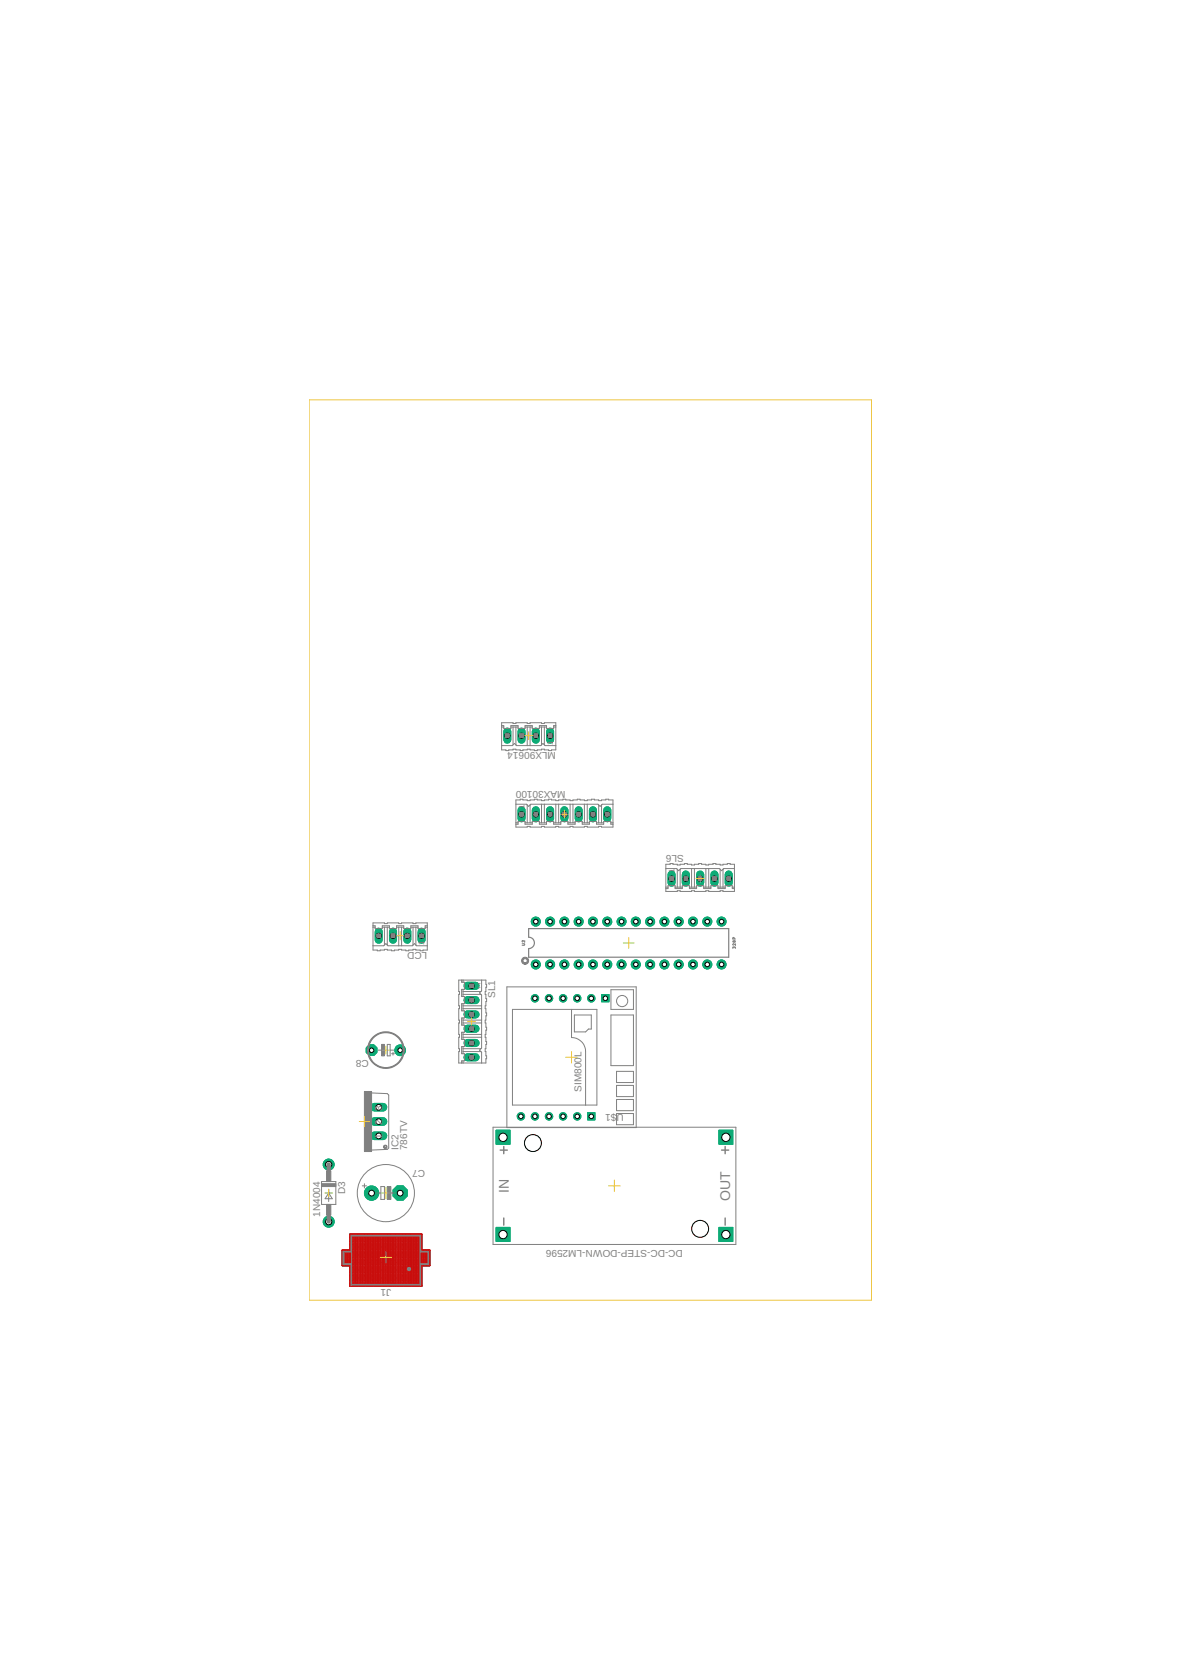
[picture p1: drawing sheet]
<svg xmlns="http://www.w3.org/2000/svg" width="210mm" height="297mm" viewBox="0 0 210 297" stroke-linecap="round" stroke-linejoin="round" font-family="sans-serif">
<defs><g id="words">
<g font-size="2.5" fill="#808080">
<text x="90.4" y="211.9" transform="rotate(-90 90.4 211.9)">IN</text>
<text x="129.8" y="213.3" transform="rotate(-90 129.8 213.3)">OUT</text>
</g>
<g font-size="1.8" fill="#808080">
<text x="98.8" y="133.6" transform="rotate(-180 98.8 133.6)">MLX90614</text>
<text x="100.5" y="140.4" transform="rotate(-180 100.5 140.4)">MAX30100</text>
<text x="121.5" y="151.9" transform="rotate(-180 121.5 151.9)">SL6</text>
<text x="75.9" y="169.2" transform="rotate(-180 75.9 169.2)">LCD</text>
<text x="88" y="177.3" transform="rotate(-90 88 177.3)">SL1</text>
<text x="65.5" y="188.3" transform="rotate(-180 65.5 188.3)">C8</text>
<text x="67.9" y="197.3" transform="rotate(-90 67.9 197.3)">3</text>
<text x="103.4" y="193.9" transform="rotate(-90 103.4 193.9)">SIM800L</text>
<text x="110.9" y="198" transform="rotate(-180 110.9 198)">U$1</text>
<text x="67.9" y="202.4" transform="rotate(-90 67.9 202.4)">1</text>
<text x="67.9" y="199.9" transform="rotate(-90 67.9 199.9)">2</text>
<text x="70.8" y="204.3" transform="rotate(-90 70.8 204.3)">IC2</text>
<text x="72.4" y="204.3" transform="rotate(-90 72.4 204.3)">786TV</text>
<text x="75.6" y="207.9" transform="rotate(-180 75.6 207.9)">C7</text>
<text x="61.3" y="212.2" transform="rotate(-90 61.3 212.2)">D3</text>
<text x="56.9" y="216.2" transform="rotate(-90 56.9 216.2)">1N4004</text>
<text x="121.4" y="222.1" transform="rotate(-180 121.4 222.1)">DC-DC-STEP-DOWN-LM2596</text>
<text x="69.5" y="229.1" transform="rotate(-180 69.5 229.1)">J1</text>
</g>
<g font-size="1.4" fill="#808080">
<text x="98.3" y="132.4" transform="rotate(-90 98.3 132.4)">1</text>
<text x="93.2" y="143.7" transform="rotate(-90 93.2 143.7)">1</text>
<text x="119.9" y="155.1" transform="rotate(-90 119.9 155.1)">1</text>
<text x="75.4" y="168" transform="rotate(-90 75.4 168)">1</text>
<text x="85.5" y="174.6" transform="rotate(-180 85.5 174.6)">1</text>
</g>
</g></defs>
<circle cx="95.2" cy="171.3" r=".8" fill="#0dab76" stroke="#0dab76" stroke-width=".18"/>
<circle cx="95.2" cy="171.3" r=".4" fill="#fff" stroke="#000" stroke-width=".18"/>
<circle cx="97.8" cy="171.3" r=".8" fill="#0dab76" stroke="#0dab76" stroke-width=".18"/>
<circle cx="97.8" cy="171.3" r=".4" fill="#fff" stroke="#000" stroke-width=".18"/>
<circle cx="100.3" cy="171.3" r=".8" fill="#0dab76" stroke="#0dab76" stroke-width=".18"/>
<circle cx="100.3" cy="171.3" r=".4" fill="#fff" stroke="#000" stroke-width=".18"/>
<circle cx="102.8" cy="171.3" r=".8" fill="#0dab76" stroke="#0dab76" stroke-width=".18"/>
<circle cx="102.8" cy="171.3" r=".4" fill="#fff" stroke="#000" stroke-width=".18"/>
<circle cx="105.4" cy="171.3" r=".8" fill="#0dab76" stroke="#0dab76" stroke-width=".18"/>
<circle cx="105.4" cy="171.3" r=".4" fill="#fff" stroke="#000" stroke-width=".18"/>
<circle cx="107.9" cy="171.3" r=".8" fill="#0dab76" stroke="#0dab76" stroke-width=".18"/>
<circle cx="107.9" cy="171.3" r=".4" fill="#fff" stroke="#000" stroke-width=".18"/>
<circle cx="110.5" cy="171.3" r=".8" fill="#0dab76" stroke="#0dab76" stroke-width=".18"/>
<circle cx="110.5" cy="171.3" r=".4" fill="#fff" stroke="#000" stroke-width=".18"/>
<circle cx="113" cy="171.3" r=".8" fill="#0dab76" stroke="#0dab76" stroke-width=".18"/>
<circle cx="113" cy="171.3" r=".4" fill="#fff" stroke="#000" stroke-width=".18"/>
<circle cx="115.5" cy="171.3" r=".8" fill="#0dab76" stroke="#0dab76" stroke-width=".18"/>
<circle cx="115.5" cy="171.3" r=".4" fill="#fff" stroke="#000" stroke-width=".18"/>
<circle cx="118.1" cy="171.3" r=".8" fill="#0dab76" stroke="#0dab76" stroke-width=".18"/>
<circle cx="118.1" cy="171.3" r=".4" fill="#fff" stroke="#000" stroke-width=".18"/>
<circle cx="120.6" cy="171.3" r=".8" fill="#0dab76" stroke="#0dab76" stroke-width=".18"/>
<circle cx="120.6" cy="171.3" r=".4" fill="#fff" stroke="#000" stroke-width=".18"/>
<circle cx="123.2" cy="171.3" r=".8" fill="#0dab76" stroke="#0dab76" stroke-width=".18"/>
<circle cx="123.2" cy="171.3" r=".4" fill="#fff" stroke="#000" stroke-width=".18"/>
<circle cx="125.7" cy="171.3" r=".8" fill="#0dab76" stroke="#0dab76" stroke-width=".18"/>
<circle cx="125.7" cy="171.3" r=".4" fill="#fff" stroke="#000" stroke-width=".18"/>
<circle cx="128.2" cy="171.3" r=".8" fill="#0dab76" stroke="#0dab76" stroke-width=".18"/>
<circle cx="128.2" cy="171.3" r=".4" fill="#fff" stroke="#000" stroke-width=".18"/>
<circle cx="128.2" cy="163.7" r=".8" fill="#0dab76" stroke="#0dab76" stroke-width=".18"/>
<circle cx="128.2" cy="163.7" r=".4" fill="#fff" stroke="#000" stroke-width=".18"/>
<circle cx="125.7" cy="163.7" r=".8" fill="#0dab76" stroke="#0dab76" stroke-width=".18"/>
<circle cx="125.7" cy="163.7" r=".4" fill="#fff" stroke="#000" stroke-width=".18"/>
<circle cx="123.2" cy="163.7" r=".8" fill="#0dab76" stroke="#0dab76" stroke-width=".18"/>
<circle cx="123.2" cy="163.7" r=".4" fill="#fff" stroke="#000" stroke-width=".18"/>
<circle cx="120.6" cy="163.7" r=".8" fill="#0dab76" stroke="#0dab76" stroke-width=".18"/>
<circle cx="120.6" cy="163.7" r=".4" fill="#fff" stroke="#000" stroke-width=".18"/>
<circle cx="118.1" cy="163.7" r=".8" fill="#0dab76" stroke="#0dab76" stroke-width=".18"/>
<circle cx="118.1" cy="163.7" r=".4" fill="#fff" stroke="#000" stroke-width=".18"/>
<circle cx="115.5" cy="163.7" r=".8" fill="#0dab76" stroke="#0dab76" stroke-width=".18"/>
<circle cx="115.5" cy="163.7" r=".4" fill="#fff" stroke="#000" stroke-width=".18"/>
<circle cx="113" cy="163.7" r=".8" fill="#0dab76" stroke="#0dab76" stroke-width=".18"/>
<circle cx="113" cy="163.7" r=".4" fill="#fff" stroke="#000" stroke-width=".18"/>
<circle cx="110.5" cy="163.7" r=".8" fill="#0dab76" stroke="#0dab76" stroke-width=".18"/>
<circle cx="110.5" cy="163.7" r=".4" fill="#fff" stroke="#000" stroke-width=".18"/>
<circle cx="107.9" cy="163.7" r=".8" fill="#0dab76" stroke="#0dab76" stroke-width=".18"/>
<circle cx="107.9" cy="163.7" r=".4" fill="#fff" stroke="#000" stroke-width=".18"/>
<circle cx="105.4" cy="163.7" r=".8" fill="#0dab76" stroke="#0dab76" stroke-width=".18"/>
<circle cx="105.4" cy="163.7" r=".4" fill="#fff" stroke="#000" stroke-width=".18"/>
<circle cx="102.8" cy="163.7" r=".8" fill="#0dab76" stroke="#0dab76" stroke-width=".18"/>
<circle cx="102.8" cy="163.7" r=".4" fill="#fff" stroke="#000" stroke-width=".18"/>
<circle cx="100.3" cy="163.7" r=".8" fill="#0dab76" stroke="#0dab76" stroke-width=".18"/>
<circle cx="100.3" cy="163.7" r=".4" fill="#fff" stroke="#000" stroke-width=".18"/>
<circle cx="97.8" cy="163.7" r=".8" fill="#0dab76" stroke="#0dab76" stroke-width=".18"/>
<circle cx="97.8" cy="163.7" r=".4" fill="#fff" stroke="#000" stroke-width=".18"/>
<circle cx="95.2" cy="163.7" r=".8" fill="#0dab76" stroke="#0dab76" stroke-width=".18"/>
<circle cx="95.2" cy="163.7" r=".4" fill="#fff" stroke="#000" stroke-width=".18"/>
<path d="M83.1 175.1h1.4" fill="none" stroke="#0dab76" stroke-width="1.4"/>
<circle cx="83.8" cy="175.2" r=".47" fill="#fff" stroke="#000" stroke-width=".18"/>
<path d="M83.1 177.7h1.4" fill="none" stroke="#0dab76" stroke-width="1.4"/>
<circle cx="83.8" cy="177.7" r=".47" fill="#fff" stroke="#000" stroke-width=".18"/>
<path d="M83.1 180.2h1.4" fill="none" stroke="#0dab76" stroke-width="1.4"/>
<circle cx="83.8" cy="180.2" r=".47" fill="#fff" stroke="#000" stroke-width=".18"/>
<path d="M83.1 182.8h1.4" fill="none" stroke="#0dab76" stroke-width="1.4"/>
<circle cx="83.8" cy="182.8" r=".47" fill="#fff" stroke="#000" stroke-width=".18"/>
<path d="M83.1 185.3h1.4" fill="none" stroke="#0dab76" stroke-width="1.4"/>
<circle cx="83.8" cy="185.3" r=".47" fill="#fff" stroke="#000" stroke-width=".18"/>
<path d="M83.1 187.8h1.4" fill="none" stroke="#0dab76" stroke-width="1.4"/>
<circle cx="83.8" cy="187.9" r=".47" fill="#fff" stroke="#000" stroke-width=".18"/>
<path d="M119.4 155.4v1.4" fill="none" stroke="#0dab76" stroke-width="1.4"/>
<circle cx="119.4" cy="156.1" r=".47" fill="#fff" stroke="#000" stroke-width=".18"/>
<path d="M121.9 155.4v1.4" fill="none" stroke="#0dab76" stroke-width="1.4"/>
<circle cx="121.9" cy="156.1" r=".47" fill="#fff" stroke="#000" stroke-width=".18"/>
<path d="M124.4 155.4v1.4" fill="none" stroke="#0dab76" stroke-width="1.4"/>
<circle cx="124.4" cy="156.1" r=".47" fill="#fff" stroke="#000" stroke-width=".18"/>
<path d="M127 155.4v1.4" fill="none" stroke="#0dab76" stroke-width="1.4"/>
<circle cx="127" cy="156.1" r=".47" fill="#fff" stroke="#000" stroke-width=".18"/>
<path d="M129.5 155.4v1.4" fill="none" stroke="#0dab76" stroke-width="1.4"/>
<circle cx="129.5" cy="156.1" r=".47" fill="#fff" stroke="#000" stroke-width=".18"/>
<path d="M66.5 201.8h1.6" fill="none" stroke="#0dab76" stroke-width="1.5"/>
<circle cx="67.3" cy="201.8" r=".51" fill="#fff" stroke="#000" stroke-width=".18"/>
<path d="M66.5 199.2h1.6" fill="none" stroke="#0dab76" stroke-width="1.5"/>
<circle cx="67.3" cy="199.3" r=".51" fill="#fff" stroke="#000" stroke-width=".18"/>
<path d="M66.5 196.7h1.6" fill="none" stroke="#0dab76" stroke-width="1.5"/>
<circle cx="67.3" cy="196.7" r=".51" fill="#fff" stroke="#000" stroke-width=".18"/>
<circle cx="58.4" cy="217" r=".97" fill="#0dab76" stroke="#0dab76" stroke-width=".18"/>
<circle cx="58.4" cy="217" r=".55" fill="#fff" stroke="#000" stroke-width=".18"/>
<circle cx="58.4" cy="206.9" r=".97" fill="#0dab76" stroke="#0dab76" stroke-width=".18"/>
<circle cx="58.4" cy="206.9" r=".55" fill="#fff" stroke="#000" stroke-width=".18"/>
<circle cx="66" cy="212" r="1.27" fill="#0dab76" stroke="#0dab76" stroke-width=".18"/>
<circle cx="66" cy="212" r=".51" fill="#fff" stroke="#000" stroke-width=".18"/>
<circle cx="71.1" cy="211.9" r="1.38" fill="#0dab76" stroke="#0dab76" stroke-width=".18"/>
<circle cx="71.1" cy="212" r=".51" fill="#fff" stroke="#000" stroke-width=".18"/>
<circle cx="71.1" cy="186.6" r=".95" fill="#0dab76" stroke="#0dab76" stroke-width=".18"/>
<circle cx="71.1" cy="186.6" r=".4" fill="#fff" stroke="#000" stroke-width=".18"/>
<circle cx="66" cy="186.6" r="1.03" fill="#0dab76" stroke="#0dab76" stroke-width=".18"/>
<circle cx="66" cy="186.6" r=".4" fill="#fff" stroke="#000" stroke-width=".18"/>
<circle cx="71.1" cy="223.4" r="1.27" fill="#0dab76" stroke="#0dab76" stroke-width=".18"/>
<circle cx="71.1" cy="223.4" r=".85" fill="#fff" stroke="#000" stroke-width=".18"/>
<circle cx="66" cy="223.4" r="1.27" fill="#0dab76" stroke="#0dab76" stroke-width=".18"/>
<circle cx="66" cy="223.4" r=".85" fill="#fff" stroke="#000" stroke-width=".18"/>
<path d="M88.2 200.8h2.5v2.5h-2.5z" fill="#0dab76" stroke="#0dab76" stroke-width=".18"/>
<circle cx="89.4" cy="202.1" r=".74" fill="#fff" stroke="#000" stroke-width=".18"/>
<path d="M88.2 218.1h2.5v2.5h-2.5z" fill="#0dab76" stroke="#0dab76" stroke-width=".18"/>
<circle cx="89.4" cy="219.3" r=".74" fill="#fff" stroke="#000" stroke-width=".18"/>
<path d="M127.8 218.1h2.5v2.5h-2.5z" fill="#0dab76" stroke="#0dab76" stroke-width=".18"/>
<circle cx="129" cy="219.3" r=".74" fill="#fff" stroke="#000" stroke-width=".18"/>
<path d="M127.8 200.8h2.5v2.5h-2.5z" fill="#0dab76" stroke="#0dab76" stroke-width=".18"/>
<circle cx="129" cy="202.1" r=".74" fill="#fff" stroke="#000" stroke-width=".18"/>
<circle cx="92.6" cy="198.3" r=".66" fill="#0dab76" stroke="#0dab76" stroke-width=".18"/>
<circle cx="92.6" cy="198.3" r=".4" fill="#fff" stroke="#000" stroke-width=".18"/>
<circle cx="95.1" cy="198.3" r=".66" fill="#0dab76" stroke="#0dab76" stroke-width=".18"/>
<circle cx="95.1" cy="198.3" r=".4" fill="#fff" stroke="#000" stroke-width=".18"/>
<circle cx="97.6" cy="198.3" r=".66" fill="#0dab76" stroke="#0dab76" stroke-width=".18"/>
<circle cx="97.6" cy="198.3" r=".4" fill="#fff" stroke="#000" stroke-width=".18"/>
<circle cx="100.1" cy="198.3" r=".66" fill="#0dab76" stroke="#0dab76" stroke-width=".18"/>
<circle cx="100.1" cy="198.3" r=".4" fill="#fff" stroke="#000" stroke-width=".18"/>
<circle cx="102.6" cy="198.3" r=".66" fill="#0dab76" stroke="#0dab76" stroke-width=".18"/>
<circle cx="102.6" cy="198.3" r=".4" fill="#fff" stroke="#000" stroke-width=".18"/>
<circle cx="95.1" cy="177.4" r=".66" fill="#0dab76" stroke="#0dab76" stroke-width=".18"/>
<circle cx="95.1" cy="177.4" r=".4" fill="#fff" stroke="#000" stroke-width=".18"/>
<circle cx="97.6" cy="177.4" r=".66" fill="#0dab76" stroke="#0dab76" stroke-width=".18"/>
<circle cx="97.6" cy="177.4" r=".4" fill="#fff" stroke="#000" stroke-width=".18"/>
<circle cx="100.1" cy="177.4" r=".66" fill="#0dab76" stroke="#0dab76" stroke-width=".18"/>
<circle cx="100.1" cy="177.4" r=".4" fill="#fff" stroke="#000" stroke-width=".18"/>
<circle cx="102.6" cy="177.4" r=".66" fill="#0dab76" stroke="#0dab76" stroke-width=".18"/>
<circle cx="102.6" cy="177.4" r=".4" fill="#fff" stroke="#000" stroke-width=".18"/>
<circle cx="105.1" cy="177.4" r=".66" fill="#0dab76" stroke="#0dab76" stroke-width=".18"/>
<circle cx="105.1" cy="177.4" r=".4" fill="#fff" stroke="#000" stroke-width=".18"/>
<path d="M106.9 176.7h1.3v1.3h-1.3z" fill="#0dab76" stroke="#0dab76" stroke-width=".18"/>
<circle cx="107.6" cy="177.4" r=".4" fill="#fff" stroke="#000" stroke-width=".18"/>
<path d="M104.4 197.7h1.3v1.3h-1.3z" fill="#0dab76" stroke="#0dab76" stroke-width=".18"/>
<circle cx="105.1" cy="198.3" r=".4" fill="#fff" stroke="#000" stroke-width=".18"/>
<path d="M92.7 144v1.4" fill="none" stroke="#0dab76" stroke-width="1.4"/>
<circle cx="92.7" cy="144.7" r=".47" fill="#fff" stroke="#000" stroke-width=".18"/>
<path d="M95.2 144v1.4" fill="none" stroke="#0dab76" stroke-width="1.4"/>
<circle cx="95.2" cy="144.7" r=".47" fill="#fff" stroke="#000" stroke-width=".18"/>
<path d="M97.8 144v1.4" fill="none" stroke="#0dab76" stroke-width="1.4"/>
<circle cx="97.8" cy="144.7" r=".47" fill="#fff" stroke="#000" stroke-width=".18"/>
<path d="M100.3 144v1.4" fill="none" stroke="#0dab76" stroke-width="1.4"/>
<circle cx="100.3" cy="144.7" r=".47" fill="#fff" stroke="#000" stroke-width=".18"/>
<path d="M102.8 144v1.4" fill="none" stroke="#0dab76" stroke-width="1.4"/>
<circle cx="102.8" cy="144.7" r=".47" fill="#fff" stroke="#000" stroke-width=".18"/>
<path d="M107.9 144v1.4" fill="none" stroke="#0dab76" stroke-width="1.4"/>
<circle cx="107.9" cy="144.7" r=".47" fill="#fff" stroke="#000" stroke-width=".18"/>
<path d="M105.4 144v1.4" fill="none" stroke="#0dab76" stroke-width="1.4"/>
<circle cx="105.4" cy="144.7" r=".47" fill="#fff" stroke="#000" stroke-width=".18"/>
<path d="M97.8 130v1.4" fill="none" stroke="#0dab76" stroke-width="1.4"/>
<circle cx="97.8" cy="130.7" r=".47" fill="#fff" stroke="#000" stroke-width=".18"/>
<path d="M95.2 130v1.4" fill="none" stroke="#0dab76" stroke-width="1.4"/>
<circle cx="95.2" cy="130.7" r=".47" fill="#fff" stroke="#000" stroke-width=".18"/>
<path d="M92.7 130v1.4" fill="none" stroke="#0dab76" stroke-width="1.4"/>
<circle cx="92.7" cy="130.7" r=".47" fill="#fff" stroke="#000" stroke-width=".18"/>
<path d="M90.2 130v1.4" fill="none" stroke="#0dab76" stroke-width="1.4"/>
<circle cx="90.2" cy="130.7" r=".47" fill="#fff" stroke="#000" stroke-width=".18"/>
<path d="M74.9 165.5v1.4" fill="none" stroke="#0dab76" stroke-width="1.4"/>
<circle cx="74.9" cy="166.3" r=".47" fill="#fff" stroke="#000" stroke-width=".18"/>
<path d="M72.4 165.5v1.4" fill="none" stroke="#0dab76" stroke-width="1.4"/>
<circle cx="72.4" cy="166.3" r=".47" fill="#fff" stroke="#000" stroke-width=".18"/>
<path d="M69.8 165.5v1.4" fill="none" stroke="#0dab76" stroke-width="1.4"/>
<circle cx="69.8" cy="166.3" r=".47" fill="#fff" stroke="#000" stroke-width=".18"/>
<path d="M67.3 165.5v1.4" fill="none" stroke="#0dab76" stroke-width="1.4"/>
<circle cx="67.3" cy="166.3" r=".47" fill="#fff" stroke="#000" stroke-width=".18"/>
<circle cx="95.2" cy="171.3" r=".8" fill="#0dab76" stroke="#0dab76" stroke-width=".18"/>
<circle cx="95.2" cy="171.3" r=".4" fill="#fff" stroke="#000" stroke-width=".18"/>
<circle cx="97.8" cy="171.3" r=".8" fill="#0dab76" stroke="#0dab76" stroke-width=".18"/>
<circle cx="97.8" cy="171.3" r=".4" fill="#fff" stroke="#000" stroke-width=".18"/>
<circle cx="100.3" cy="171.3" r=".8" fill="#0dab76" stroke="#0dab76" stroke-width=".18"/>
<circle cx="100.3" cy="171.3" r=".4" fill="#fff" stroke="#000" stroke-width=".18"/>
<circle cx="102.8" cy="171.3" r=".8" fill="#0dab76" stroke="#0dab76" stroke-width=".18"/>
<circle cx="102.8" cy="171.3" r=".4" fill="#fff" stroke="#000" stroke-width=".18"/>
<circle cx="105.4" cy="171.3" r=".8" fill="#0dab76" stroke="#0dab76" stroke-width=".18"/>
<circle cx="105.4" cy="171.3" r=".4" fill="#fff" stroke="#000" stroke-width=".18"/>
<circle cx="107.9" cy="171.3" r=".8" fill="#0dab76" stroke="#0dab76" stroke-width=".18"/>
<circle cx="107.9" cy="171.3" r=".4" fill="#fff" stroke="#000" stroke-width=".18"/>
<circle cx="110.5" cy="171.3" r=".8" fill="#0dab76" stroke="#0dab76" stroke-width=".18"/>
<circle cx="110.5" cy="171.3" r=".4" fill="#fff" stroke="#000" stroke-width=".18"/>
<circle cx="113" cy="171.3" r=".8" fill="#0dab76" stroke="#0dab76" stroke-width=".18"/>
<circle cx="113" cy="171.3" r=".4" fill="#fff" stroke="#000" stroke-width=".18"/>
<circle cx="115.5" cy="171.3" r=".8" fill="#0dab76" stroke="#0dab76" stroke-width=".18"/>
<circle cx="115.5" cy="171.3" r=".4" fill="#fff" stroke="#000" stroke-width=".18"/>
<circle cx="118.1" cy="171.3" r=".8" fill="#0dab76" stroke="#0dab76" stroke-width=".18"/>
<circle cx="118.1" cy="171.3" r=".4" fill="#fff" stroke="#000" stroke-width=".18"/>
<circle cx="120.6" cy="171.3" r=".8" fill="#0dab76" stroke="#0dab76" stroke-width=".18"/>
<circle cx="120.6" cy="171.3" r=".4" fill="#fff" stroke="#000" stroke-width=".18"/>
<circle cx="123.2" cy="171.3" r=".8" fill="#0dab76" stroke="#0dab76" stroke-width=".18"/>
<circle cx="123.2" cy="171.3" r=".4" fill="#fff" stroke="#000" stroke-width=".18"/>
<circle cx="125.7" cy="171.3" r=".8" fill="#0dab76" stroke="#0dab76" stroke-width=".18"/>
<circle cx="125.7" cy="171.3" r=".4" fill="#fff" stroke="#000" stroke-width=".18"/>
<circle cx="128.2" cy="171.3" r=".8" fill="#0dab76" stroke="#0dab76" stroke-width=".18"/>
<circle cx="128.2" cy="171.3" r=".4" fill="#fff" stroke="#000" stroke-width=".18"/>
<circle cx="128.2" cy="163.7" r=".8" fill="#0dab76" stroke="#0dab76" stroke-width=".18"/>
<circle cx="128.2" cy="163.7" r=".4" fill="#fff" stroke="#000" stroke-width=".18"/>
<circle cx="125.7" cy="163.7" r=".8" fill="#0dab76" stroke="#0dab76" stroke-width=".18"/>
<circle cx="125.7" cy="163.7" r=".4" fill="#fff" stroke="#000" stroke-width=".18"/>
<circle cx="123.2" cy="163.7" r=".8" fill="#0dab76" stroke="#0dab76" stroke-width=".18"/>
<circle cx="123.2" cy="163.7" r=".4" fill="#fff" stroke="#000" stroke-width=".18"/>
<circle cx="120.6" cy="163.7" r=".8" fill="#0dab76" stroke="#0dab76" stroke-width=".18"/>
<circle cx="120.6" cy="163.7" r=".4" fill="#fff" stroke="#000" stroke-width=".18"/>
<circle cx="118.1" cy="163.7" r=".8" fill="#0dab76" stroke="#0dab76" stroke-width=".18"/>
<circle cx="118.1" cy="163.7" r=".4" fill="#fff" stroke="#000" stroke-width=".18"/>
<circle cx="115.5" cy="163.7" r=".8" fill="#0dab76" stroke="#0dab76" stroke-width=".18"/>
<circle cx="115.5" cy="163.7" r=".4" fill="#fff" stroke="#000" stroke-width=".18"/>
<circle cx="113" cy="163.7" r=".8" fill="#0dab76" stroke="#0dab76" stroke-width=".18"/>
<circle cx="113" cy="163.7" r=".4" fill="#fff" stroke="#000" stroke-width=".18"/>
<circle cx="110.5" cy="163.7" r=".8" fill="#0dab76" stroke="#0dab76" stroke-width=".18"/>
<circle cx="110.5" cy="163.7" r=".4" fill="#fff" stroke="#000" stroke-width=".18"/>
<circle cx="107.9" cy="163.7" r=".8" fill="#0dab76" stroke="#0dab76" stroke-width=".18"/>
<circle cx="107.9" cy="163.7" r=".4" fill="#fff" stroke="#000" stroke-width=".18"/>
<circle cx="105.4" cy="163.7" r=".8" fill="#0dab76" stroke="#0dab76" stroke-width=".18"/>
<circle cx="105.4" cy="163.7" r=".4" fill="#fff" stroke="#000" stroke-width=".18"/>
<circle cx="102.8" cy="163.7" r=".8" fill="#0dab76" stroke="#0dab76" stroke-width=".18"/>
<circle cx="102.8" cy="163.7" r=".4" fill="#fff" stroke="#000" stroke-width=".18"/>
<circle cx="100.3" cy="163.7" r=".8" fill="#0dab76" stroke="#0dab76" stroke-width=".18"/>
<circle cx="100.3" cy="163.7" r=".4" fill="#fff" stroke="#000" stroke-width=".18"/>
<circle cx="97.8" cy="163.7" r=".8" fill="#0dab76" stroke="#0dab76" stroke-width=".18"/>
<circle cx="97.8" cy="163.7" r=".4" fill="#fff" stroke="#000" stroke-width=".18"/>
<circle cx="95.2" cy="163.7" r=".8" fill="#0dab76" stroke="#0dab76" stroke-width=".18"/>
<circle cx="95.2" cy="163.7" r=".4" fill="#fff" stroke="#000" stroke-width=".18"/>
<path d="M83.1 175.1h1.4" fill="none" stroke="#0dab76" stroke-width="1.4"/>
<circle cx="83.8" cy="175.2" r=".47" fill="#fff" stroke="#000" stroke-width=".18"/>
<path d="M83.1 177.7h1.4" fill="none" stroke="#0dab76" stroke-width="1.4"/>
<circle cx="83.8" cy="177.7" r=".47" fill="#fff" stroke="#000" stroke-width=".18"/>
<path d="M83.1 180.2h1.4" fill="none" stroke="#0dab76" stroke-width="1.4"/>
<circle cx="83.8" cy="180.2" r=".47" fill="#fff" stroke="#000" stroke-width=".18"/>
<path d="M83.1 182.8h1.4" fill="none" stroke="#0dab76" stroke-width="1.4"/>
<circle cx="83.8" cy="182.8" r=".47" fill="#fff" stroke="#000" stroke-width=".18"/>
<path d="M83.1 185.3h1.4" fill="none" stroke="#0dab76" stroke-width="1.4"/>
<circle cx="83.8" cy="185.3" r=".47" fill="#fff" stroke="#000" stroke-width=".18"/>
<path d="M83.1 187.8h1.4" fill="none" stroke="#0dab76" stroke-width="1.4"/>
<circle cx="83.8" cy="187.9" r=".47" fill="#fff" stroke="#000" stroke-width=".18"/>
<path d="M119.4 155.4v1.4" fill="none" stroke="#0dab76" stroke-width="1.4"/>
<circle cx="119.4" cy="156.1" r=".47" fill="#fff" stroke="#000" stroke-width=".18"/>
<path d="M121.9 155.4v1.4" fill="none" stroke="#0dab76" stroke-width="1.4"/>
<circle cx="121.9" cy="156.1" r=".47" fill="#fff" stroke="#000" stroke-width=".18"/>
<path d="M124.4 155.4v1.4" fill="none" stroke="#0dab76" stroke-width="1.4"/>
<circle cx="124.4" cy="156.1" r=".47" fill="#fff" stroke="#000" stroke-width=".18"/>
<path d="M127 155.4v1.4" fill="none" stroke="#0dab76" stroke-width="1.4"/>
<circle cx="127" cy="156.1" r=".47" fill="#fff" stroke="#000" stroke-width=".18"/>
<path d="M129.5 155.4v1.4" fill="none" stroke="#0dab76" stroke-width="1.4"/>
<circle cx="129.5" cy="156.1" r=".47" fill="#fff" stroke="#000" stroke-width=".18"/>
<path d="M66.5 201.8h1.6" fill="none" stroke="#0dab76" stroke-width="1.5"/>
<circle cx="67.3" cy="201.8" r=".51" fill="#fff" stroke="#000" stroke-width=".18"/>
<path d="M66.5 199.2h1.6" fill="none" stroke="#0dab76" stroke-width="1.5"/>
<circle cx="67.3" cy="199.3" r=".51" fill="#fff" stroke="#000" stroke-width=".18"/>
<path d="M66.5 196.7h1.6" fill="none" stroke="#0dab76" stroke-width="1.5"/>
<circle cx="67.3" cy="196.7" r=".51" fill="#fff" stroke="#000" stroke-width=".18"/>
<circle cx="58.4" cy="217" r=".97" fill="#0dab76" stroke="#0dab76" stroke-width=".18"/>
<circle cx="58.4" cy="217" r=".55" fill="#fff" stroke="#000" stroke-width=".18"/>
<circle cx="58.4" cy="206.9" r=".97" fill="#0dab76" stroke="#0dab76" stroke-width=".18"/>
<circle cx="58.4" cy="206.9" r=".55" fill="#fff" stroke="#000" stroke-width=".18"/>
<circle cx="66" cy="212" r="1.27" fill="#0dab76" stroke="#0dab76" stroke-width=".18"/>
<circle cx="66" cy="212" r=".51" fill="#fff" stroke="#000" stroke-width=".18"/>
<circle cx="71.1" cy="211.9" r="1.38" fill="#0dab76" stroke="#0dab76" stroke-width=".18"/>
<circle cx="71.1" cy="212" r=".51" fill="#fff" stroke="#000" stroke-width=".18"/>
<circle cx="71.1" cy="186.6" r=".95" fill="#0dab76" stroke="#0dab76" stroke-width=".18"/>
<circle cx="71.1" cy="186.6" r=".4" fill="#fff" stroke="#000" stroke-width=".18"/>
<circle cx="66" cy="186.6" r="1.03" fill="#0dab76" stroke="#0dab76" stroke-width=".18"/>
<circle cx="66" cy="186.6" r=".4" fill="#fff" stroke="#000" stroke-width=".18"/>
<circle cx="71.1" cy="223.4" r="1.27" fill="#0dab76" stroke="#0dab76" stroke-width=".18"/>
<circle cx="71.1" cy="223.4" r=".85" fill="#fff" stroke="#000" stroke-width=".18"/>
<circle cx="66" cy="223.4" r="1.27" fill="#0dab76" stroke="#0dab76" stroke-width=".18"/>
<circle cx="66" cy="223.4" r=".85" fill="#fff" stroke="#000" stroke-width=".18"/>
<path d="M88.2 200.8h2.5v2.5h-2.5z" fill="#0dab76" stroke="#0dab76" stroke-width=".18"/>
<circle cx="89.4" cy="202.1" r=".74" fill="#fff" stroke="#000" stroke-width=".18"/>
<path d="M88.2 218.1h2.5v2.5h-2.5z" fill="#0dab76" stroke="#0dab76" stroke-width=".18"/>
<circle cx="89.4" cy="219.3" r=".74" fill="#fff" stroke="#000" stroke-width=".18"/>
<path d="M127.8 218.1h2.5v2.5h-2.5z" fill="#0dab76" stroke="#0dab76" stroke-width=".18"/>
<circle cx="129" cy="219.3" r=".74" fill="#fff" stroke="#000" stroke-width=".18"/>
<path d="M127.8 200.8h2.5v2.5h-2.5z" fill="#0dab76" stroke="#0dab76" stroke-width=".18"/>
<circle cx="129" cy="202.1" r=".74" fill="#fff" stroke="#000" stroke-width=".18"/>
<circle cx="92.6" cy="198.3" r=".66" fill="#0dab76" stroke="#0dab76" stroke-width=".18"/>
<circle cx="92.6" cy="198.3" r=".4" fill="#fff" stroke="#000" stroke-width=".18"/>
<circle cx="95.1" cy="198.3" r=".66" fill="#0dab76" stroke="#0dab76" stroke-width=".18"/>
<circle cx="95.1" cy="198.3" r=".4" fill="#fff" stroke="#000" stroke-width=".18"/>
<circle cx="97.6" cy="198.3" r=".66" fill="#0dab76" stroke="#0dab76" stroke-width=".18"/>
<circle cx="97.6" cy="198.3" r=".4" fill="#fff" stroke="#000" stroke-width=".18"/>
<circle cx="100.1" cy="198.3" r=".66" fill="#0dab76" stroke="#0dab76" stroke-width=".18"/>
<circle cx="100.1" cy="198.3" r=".4" fill="#fff" stroke="#000" stroke-width=".18"/>
<circle cx="102.6" cy="198.3" r=".66" fill="#0dab76" stroke="#0dab76" stroke-width=".18"/>
<circle cx="102.6" cy="198.3" r=".4" fill="#fff" stroke="#000" stroke-width=".18"/>
<circle cx="95.1" cy="177.4" r=".66" fill="#0dab76" stroke="#0dab76" stroke-width=".18"/>
<circle cx="95.1" cy="177.4" r=".4" fill="#fff" stroke="#000" stroke-width=".18"/>
<circle cx="97.6" cy="177.4" r=".66" fill="#0dab76" stroke="#0dab76" stroke-width=".18"/>
<circle cx="97.6" cy="177.4" r=".4" fill="#fff" stroke="#000" stroke-width=".18"/>
<circle cx="100.1" cy="177.4" r=".66" fill="#0dab76" stroke="#0dab76" stroke-width=".18"/>
<circle cx="100.1" cy="177.4" r=".4" fill="#fff" stroke="#000" stroke-width=".18"/>
<circle cx="102.6" cy="177.4" r=".66" fill="#0dab76" stroke="#0dab76" stroke-width=".18"/>
<circle cx="102.6" cy="177.4" r=".4" fill="#fff" stroke="#000" stroke-width=".18"/>
<circle cx="105.1" cy="177.4" r=".66" fill="#0dab76" stroke="#0dab76" stroke-width=".18"/>
<circle cx="105.1" cy="177.4" r=".4" fill="#fff" stroke="#000" stroke-width=".18"/>
<path d="M106.9 176.7h1.3v1.3h-1.3z" fill="#0dab76" stroke="#0dab76" stroke-width=".18"/>
<circle cx="107.6" cy="177.4" r=".4" fill="#fff" stroke="#000" stroke-width=".18"/>
<path d="M104.4 197.7h1.3v1.3h-1.3z" fill="#0dab76" stroke="#0dab76" stroke-width=".18"/>
<circle cx="105.1" cy="198.3" r=".4" fill="#fff" stroke="#000" stroke-width=".18"/>
<path d="M92.7 144v1.4" fill="none" stroke="#0dab76" stroke-width="1.4"/>
<circle cx="92.7" cy="144.7" r=".47" fill="#fff" stroke="#000" stroke-width=".18"/>
<path d="M95.2 144v1.4" fill="none" stroke="#0dab76" stroke-width="1.4"/>
<circle cx="95.2" cy="144.7" r=".47" fill="#fff" stroke="#000" stroke-width=".18"/>
<path d="M97.8 144v1.4" fill="none" stroke="#0dab76" stroke-width="1.4"/>
<circle cx="97.8" cy="144.7" r=".47" fill="#fff" stroke="#000" stroke-width=".18"/>
<path d="M100.3 144v1.4" fill="none" stroke="#0dab76" stroke-width="1.4"/>
<circle cx="100.3" cy="144.7" r=".47" fill="#fff" stroke="#000" stroke-width=".18"/>
<path d="M102.8 144v1.4" fill="none" stroke="#0dab76" stroke-width="1.4"/>
<circle cx="102.8" cy="144.7" r=".47" fill="#fff" stroke="#000" stroke-width=".18"/>
<path d="M107.9 144v1.4" fill="none" stroke="#0dab76" stroke-width="1.4"/>
<circle cx="107.9" cy="144.7" r=".47" fill="#fff" stroke="#000" stroke-width=".18"/>
<path d="M105.4 144v1.4" fill="none" stroke="#0dab76" stroke-width="1.4"/>
<circle cx="105.4" cy="144.7" r=".47" fill="#fff" stroke="#000" stroke-width=".18"/>
<path d="M97.8 130v1.4" fill="none" stroke="#0dab76" stroke-width="1.4"/>
<circle cx="97.8" cy="130.7" r=".47" fill="#fff" stroke="#000" stroke-width=".18"/>
<path d="M95.2 130v1.4" fill="none" stroke="#0dab76" stroke-width="1.4"/>
<circle cx="95.2" cy="130.7" r=".47" fill="#fff" stroke="#000" stroke-width=".18"/>
<path d="M92.7 130v1.4" fill="none" stroke="#0dab76" stroke-width="1.4"/>
<circle cx="92.7" cy="130.7" r=".47" fill="#fff" stroke="#000" stroke-width=".18"/>
<path d="M90.2 130v1.4" fill="none" stroke="#0dab76" stroke-width="1.4"/>
<circle cx="90.2" cy="130.7" r=".47" fill="#fff" stroke="#000" stroke-width=".18"/>
<path d="M74.9 165.5v1.4" fill="none" stroke="#0dab76" stroke-width="1.4"/>
<circle cx="74.9" cy="166.3" r=".47" fill="#fff" stroke="#000" stroke-width=".18"/>
<path d="M72.4 165.5v1.4" fill="none" stroke="#0dab76" stroke-width="1.4"/>
<circle cx="72.4" cy="166.3" r=".47" fill="#fff" stroke="#000" stroke-width=".18"/>
<path d="M69.8 165.5v1.4" fill="none" stroke="#0dab76" stroke-width="1.4"/>
<circle cx="69.8" cy="166.3" r=".47" fill="#fff" stroke="#000" stroke-width=".18"/>
<path d="M67.3 165.5v1.4" fill="none" stroke="#0dab76" stroke-width="1.4"/>
<circle cx="67.3" cy="166.3" r=".47" fill="#fff" stroke="#000" stroke-width=".18"/>
<g fill="#c90d0c" stroke="#c90d0c" stroke-width=".18">
<path d="M62.2 224.8h.1v3.7z"/>
<path d="M60.8 224.8h1.5z"/>
<path d="M60.8 222.1h.1v2.8z"/>
<path d="M60.8 222.1h1.5z"/>
<path d="M62.2 219.2h.1v3z"/>
<path d="M62.2 219.2l12.8 .1z"/>
<path d="M74.9 219.2h.1v3z"/>
<path d="M74.9 222.1h1.5z"/>
<path d="M76.3 222.1h.1v2.8z"/>
<path d="M74.9 224.8h1.5z"/>
<path d="M74.9 224.8h.1v3.7z"/>
<path d="M62.2 228.4l12.8 .1z"/>
<path d="M76.3 222.1v2.8z"/>
<path d="M76.2 222.1h.1v2.8z"/>
<path d="M76.2 222.1h.1l-.1 2.8z"/>
<path d="M76.1 222.1h.1v2.8z"/>
<path d="M76 222.1h.1v2.8z"/>
<path d="M76 222.1v2.8z"/>
<path d="M75.9 222.1v2.8z"/>
<path d="M75.8 222.1h.1v2.8z"/>
<path d="M75.8 222.1v2.8z"/>
<path d="M75.7 222.1v2.8z"/>
<path d="M75.6 222.1l.1 2.8z"/>
<path d="M75.5 222.1h.1v2.8z"/>
<path d="M75.5 222.1h.1l-.1 2.8z"/>
<path d="M75.4 222.1l.1 2.8z"/>
<path d="M75.4 222.1v2.8z"/>
<path d="M75.3 222.1h.1l-.1 2.8z"/>
<path d="M75.2 222.1h.1v2.8z"/>
<path d="M75.1 222.1h.1v2.8z"/>
<path d="M75.1 222.1h.1l-.1 2.8z"/>
<path d="M75 222.1l.1 2.8z"/>
<path d="M75 222.1v2.8z"/>
<path d="M74.9 219.2h.1l-.1 9.3z"/>
<path d="M74.8 219.2h.1l-.1 9.3z"/>
<path d="M74.7 219.2h.1v9.3z"/>
<path d="M74.7 219.2h.1l-.1 9.3z"/>
<path d="M74.6 219.2h.1v9.3z"/>
<path d="M74.5 219.2h.1v9.3z"/>
<path d="M74.4 219.2h.1v9.3z"/>
<path d="M74.4 219.2h.1l-.1 9.3z"/>
<path d="M74.3 219.2h.1v9.3z"/>
<path d="M74.3 219.2h.1l-.1 9.3z"/>
<path d="M74.2 219.2h.1l-.1 9.3z"/>
<path d="M74.1 219.2h.1v9.3z"/>
<path d="M74 219.2h.1v9.3z"/>
<path d="M74 219.2h.1l-.1 9.3z"/>
<path d="M73.9 219.2h.1v9.3z"/>
<path d="M73.8 219.2h.1v9.3z"/>
<path d="M73.8 219.2h.1l-.1 9.3z"/>
<path d="M73.7 219.2h.1v9.3z"/>
<path d="M73.6 219.2h.1v9.3z"/>
<path d="M73.6 219.2h.1l-.1 9.3z"/>
<path d="M73.5 219.2h.1v9.3z"/>
<path d="M73.4 219.2h.1v9.3z"/>
<path d="M73.4 219.2h.1l-.1 9.3z"/>
<path d="M73.3 219.2h.1v9.3z"/>
<path d="M73.2 219.2h.1v9.3z"/>
<path d="M73.2 219.2h.1l-.1 9.3z"/>
<path d="M73.1 219.2h.1v9.3z"/>
<path d="M73 219.2h.1v9.3z"/>
<path d="M72.9 219.2h.1v9.3z"/>
<path d="M72.9 219.2h.1l-.1 9.3z"/>
<path d="M72.8 219.2h.1v9.3z"/>
<path d="M72.7 219.2h.2l-.1 9.3z"/>
<path d="M72.7 219.2h.1l-.1 9.3z"/>
<path d="M72.6 219.2h.1v9.3z"/>
<path d="M72.5 219.2h.1v9.3z"/>
<path d="M72.5 219.2h.1l-.1 9.3z"/>
<path d="M72.4 219.2h.1v9.3z"/>
<path d="M72.3 219.2h.1v9.3z"/>
<path d="M72.3 219.2h.1l-.1 9.3z"/>
<path d="M72.2 219.2h.1v9.3z"/>
<path d="M72.1 219.2h.1v9.3z"/>
<path d="M72.1 219.2h.1l-.1 9.3z"/>
<path d="M72 219.2h.1v9.3z"/>
<path d="M71.9 219.2h.1v9.3z"/>
<path d="M71.9 219.2h.1l-.1 9.3z"/>
<path d="M71.8 219.2h.1v9.3z"/>
<path d="M71.7 219.2h.1v9.3z"/>
<path d="M71.6 219.2h.2l-.1 9.3z"/>
<path d="M71.6 219.2h.1l-.1 9.3z"/>
<path d="M71.5 219.2h.1v9.3z"/>
<path d="M71.5 219.2h.1l-.1 9.3z"/>
<path d="M71.4 219.2h.1l-.1 9.3z"/>
<path d="M71.3 219.2h.1v9.3z"/>
<path d="M71.2 219.2h.2l-.1 9.3z"/>
<path d="M71.2 219.2h.1l-.1 9.3z"/>
<path d="M71.1 219.2h.1v9.3z"/>
<path d="M71 219.2h.1v9.3z"/>
<path d="M71 219.2h.1l-.1 9.3z"/>
<path d="M70.9 219.2h.1v9.3z"/>
<path d="M70.8 219.2h.2l-.1 9.3z"/>
<path d="M70.8 219.2h.1l-.1 9.3z"/>
<path d="M70.7 219.2h.1v9.3z"/>
<path d="M70.6 219.2h.1v9.3z"/>
<path d="M70.6 219.2h.1l-.1 9.3z"/>
<path d="M70.5 219.2h.1l-.1 9.3z"/>
<path d="M70.4 219.2h.1v9.3z"/>
<path d="M70.4 219.2h.1l-.1 9.3z"/>
<path d="M70.3 219.2h.1v9.3z"/>
<path d="M70.2 219.2h.1v9.3z"/>
<path d="M70.1 219.2h.2l-.1 9.3z"/>
<path d="M70.1 219.2h.1l-.1 9.3z"/>
<path d="M70 219.2h.1v9.3z"/>
<path d="M70 219.2h.1l-.1 9.3z"/>
<path d="M69.9 219.2h.1l-.1 9.3z"/>
<path d="M69.8 219.2h.1v9.3z"/>
<path d="M69.7 219.2h.1v9.3z"/>
<path d="M69.7 219.2h.1l-.1 9.3z"/>
<path d="M69.6 219.2h.1v9.3z"/>
<path d="M69.5 219.2h.1v9.3z"/>
<path d="M69.5 219.2h.1l-.1 9.3z"/>
<path d="M69.4 219.2h.1v9.3z"/>
<path d="M69.3 219.2h.1v9.3z"/>
<path d="M69.3 219.2h.1l-.1 9.3z"/>
<path d="M69.2 219.2h.1v9.3z"/>
<path d="M69.1 219.2h.1v9.3z"/>
<path d="M69 219.2h.1v9.3z"/>
<path d="M68.9 219.2h.1v9.3z"/>
<path d="M68.9 219.2h.1l-.1 9.3z"/>
<path d="M68.8 219.2h.1v9.3z"/>
<path d="M68.7 219.2h.1v9.3z"/>
<path d="M68.6 219.2h.1v9.3z"/>
<path d="M68.5 219.2h.1v9.3z"/>
<path d="M68.5 219.2h.1l-.1 9.3z"/>
<path d="M68.4 219.2h.1v9.3z"/>
<path d="M68.3 219.2h.1v9.3z"/>
<path d="M68.2 219.2h.1v9.3z"/>
<path d="M68.1 219.2h.1v9.3z"/>
<path d="M68 219.2h.1v9.3z"/>
<path d="M67.9 219.2h.1v9.3z"/>
<path d="M67.8 219.2h.1v9.3z"/>
<path d="M67.8 219.2h.1l-.1 9.3z"/>
<path d="M67.7 219.2h.1v9.3z"/>
<path d="M67.6 219.2h.1v9.3z"/>
<path d="M67.6 219.2h.1l-.1 9.3z"/>
<path d="M67.5 219.2h.1v9.3z"/>
<path d="M67.4 219.2h.1v9.3z"/>
<path d="M67.4 219.2h.1l-.1 9.3z"/>
<path d="M67.3 219.2h.1v9.3z"/>
<path d="M67.2 219.2h.1v9.3z"/>
<path d="M67.1 219.2h.1v9.3z"/>
<path d="M67 219.2h.1v9.3z"/>
<path d="M67 219.2h.1l-.1 9.3z"/>
<path d="M66.9 219.2h.1v9.3z"/>
<path d="M66.8 219.2h.1v9.3z"/>
<path d="M66.7 219.2h.1v9.3z"/>
<path d="M66.6 219.2h.1v9.3z"/>
<path d="M66.5 219.2h.1v9.3z"/>
<path d="M66.5 219.2h.1l-.1 9.3z"/>
<path d="M66.4 219.2h.1v9.3z"/>
<path d="M66.3 219.2h.1v9.3z"/>
<path d="M66.2 219.2h.1v9.3z"/>
<path d="M66.1 219.2h.1v9.3z"/>
<path d="M66.1 219.2h.1l-.1 9.3z"/>
<path d="M66 219.2h.1v9.3z"/>
<path d="M65.9 219.2h.1v9.3z"/>
<path d="M65.8 219.2h.2l-.1 9.3z"/>
<path d="M65.8 219.2h.1v9.3z"/>
<path d="M65.7 219.2h.1v9.3z"/>
<path d="M65.7 219.2h.1l-.1 9.3z"/>
<path d="M65.6 219.2h.1v9.3z"/>
<path d="M65.5 219.2h.1v9.3z"/>
<path d="M65.4 219.2h.2l-.1 9.3z"/>
<path d="M65.4 219.2h.1v9.3z"/>
<path d="M65.3 219.2h.1v9.3z"/>
<path d="M65.2 219.2h.1v9.3z"/>
<path d="M65.1 219.2h.1v9.3z"/>
<path d="M65 219.2h.2l-.1 9.3z"/>
<path d="M65 219.2h.1l-.1 9.3z"/>
<path d="M64.9 219.2h.1v9.3z"/>
<path d="M64.8 219.2h.1v9.3z"/>
<path d="M64.7 219.2h.1v9.3z"/>
<path d="M64.6 219.2h.1v9.3z"/>
<path d="M64.6 219.2h.1l-.1 9.3z"/>
<path d="M64.5 219.2h.1v9.3z"/>
<path d="M64.4 219.2h.1v9.3z"/>
<path d="M64.3 219.2h.2l-.1 9.3z"/>
<path d="M64.3 219.2h.1v9.3z"/>
<path d="M64.2 219.2h.1v9.3z"/>
<path d="M64.2 219.2h.1l-.1 9.3z"/>
<path d="M64.1 219.2h.1v9.3z"/>
<path d="M64 219.2h.1v9.3z"/>
<path d="M63.9 219.2h.2l-.1 9.3z"/>
<path d="M63.9 219.2h.1v9.3z"/>
<path d="M63.8 219.2h.1v9.3z"/>
<path d="M63.7 219.2h.1v9.3z"/>
<path d="M63.6 219.2h.1v9.3z"/>
<path d="M63.5 219.2h.1v9.3z"/>
<path d="M63.5 219.2h.1l-.1 9.3z"/>
<path d="M63.4 219.2h.1v9.3z"/>
<path d="M63.3 219.2h.1v9.3z"/>
<path d="M63.2 219.2h.1v9.3z"/>
<path d="M63.1 219.2h.1v9.3z"/>
<path d="M63.1 219.2h.1l-.1 9.3z"/>
<path d="M63 219.2h.1v9.3z"/>
<path d="M62.9 219.2h.1v9.3z"/>
<path d="M62.8 219.2h.1v9.3z"/>
<path d="M62.7 219.2h.1v9.3z"/>
<path d="M62.7 219.2h.1l-.1 9.3z"/>
<path d="M62.6 219.2h.1v9.3z"/>
<path d="M62.5 219.2h.1v9.3z"/>
<path d="M62.4 219.2h.1v9.3z"/>
<path d="M62.3 219.2h.1v9.3z"/>
<path d="M62.2 219.2h.1v9.3z"/>
<path d="M62.1 222.1h.1v2.8z"/>
<path d="M62 222.1h.1v2.8z"/>
<path d="M61.9 222.1h.1v2.8z"/>
<path d="M61.8 222.1h.1v2.8z"/>
<path d="M61.8 222.1h.1l-.1 2.8z"/>
<path d="M61.7 222.1h.1v2.8z"/>
<path d="M61.6 222.1h.1v2.8z"/>
<path d="M61.6 222.1h.1l-.1 2.8z"/>
<path d="M61.5 222.1h.1v2.8z"/>
<path d="M61.4 222.1h.1v2.8z"/>
<path d="M61.4 222.1h.1l-.1 2.8z"/>
<path d="M61.3 222.1h.1v2.8z"/>
<path d="M61.2 222.1h.1v2.8z"/>
<path d="M61.2 222.1h.1l-.1 2.8z"/>
<path d="M61.1 222.1h.1v2.8z"/>
<path d="M61 222.1h.1v2.8z"/>
<path d="M60.9 222.1h.1v2.8z"/>
</g>
<path d="M94 165h35.5v5.1h-35.5v-1.6a1.02 1.02 0 0 0 1-1 1.02 1.02 0 0 0-1-1zM62.4 219.5h12.4v2.8h1.4v2.3h-1.4v3.7h-12.4v-3.7h-1.4v-2.3h1.4z" fill="none" stroke="#808080" stroke-width=".21"/>
<g fill="#808080" stroke="#808080" stroke-width=".18">
<path d="M92.9 170.2a.64 .64 0 0 1 1 .2 .64 .64 0 0 1-.6 .9v-.2a.38 .38 0 0 1-.4-.5 .38 .38 0 0 1 .6-.2 .38 .38 0 0 1 0 .6l-.2 .1v.2a.64 .64 0 0 1-.5-.4 .64 .64 0 0 1 .1-.7z" fill-rule="evenodd"/>
<path d="M68.2 203.6a.32 .32 0 0 1 .6 0 .32 .32 0 0 1-.3 .5l-.2-.3a.19 .19 0 0 1 .1-.2 .19 .19 0 0 1 .3 .1 .19 .19 0 0 1-.2 .2v.2a.33 .33 0 0 1-.3-.5z" fill-rule="evenodd"/>
<path d="M65.6 187.9h.2a3.1 3.1 0 0 0 2.8 1.8 3.1 3.1 0 0 0 2.8-1.8h.1a3.2 3.2 0 0 1-2.9 1.9 3.2 3.2 0 0 1-3-1.9z" fill-rule="evenodd"/>
<path d="M66.4 184.2a3.2 3.2 0 0 1 5.1 1h-.1a3.1 3.1 0 0 0-2.8-1.7 3.1 3.1 0 0 0-2.8 1.7h-.2l.1-.3z" fill-rule="evenodd"/>
<path d="M71.4 185.2h.1l.1 .2a3.1 3.1 0 0 1-.1 2.5h-.1a3.1 3.1 0 0 0 0-2.7z" fill-rule="evenodd"/>
<path d="M65.6 185.2h.2a3.1 3.1 0 0 0 0 2.7h-.2l-.1-.2-.2-.9 .1-1z" fill-rule="evenodd"/>
<circle cx="72.7" cy="225.5" r=".3"/>
</g>
<g fill="none" stroke="#808080" stroke-width=".18">
<path d="M89.2 128.4h2v.1h.5v-.1h2v.1h.5v-.1h2v.1h.6v-.1h2v4.8h-.8v.1l-1.2-.1v-.1l-1.3 .1v.1l-1.3-.1v-.1l-1.3 .1v.1l-1.2-.1v-.1l-1.3 .1v.1l-1.2-.1zM89.2 128.9h.3v.5h1.3v-.5h1.3v.5h1.2v-.5h1.3v.5h1.3v-.5h1.2v.5h1.3v-.5h.4M89.2 132.5h1.9l.3-.4 .4 .4h4.3l.4-.4 .4 .4h1.9M89.2 129.2h.3M90.8 129.2h1.3M91.2 129.2v3.1M91.7 129.2v3.1M93.3 129.2h1.3M93.7 129.2v3.3M94.2 129.2v3.3M95.9 129.2h1.2M96.2 129.2v3.1"/>
<path d="M96.8 129.2v3.1M98.4 129.2h.4M91.7 142.9h1.9l.4 .4 .3-.4h12l.4 .4 .3-.4h1.9M91.7 142.1h.8v-.1l1.2 .1v.1l1.3-.1v-.1l1.2 .1v.1l1.3-.1v-.1l1.3 .1v.1l1.3-.1v-.1l1.2 .1v.1l1.3-.1v-.1l1.3 .1v.1l1.2-.1v-.1l1.3 .1v.1l1.3-.1v-.1l1.2 .1v4.8h-2v-.1h-.5v.1h-2v-.1h-.5v.1h-2.1v-.1h-.5v.1h-2v-.1h-.5v.1h-2v-.1h-.6v.1h-2v-.1h-.5v.1h-2zM91.7 146.4h.4v-.5h1.2v.5h1.3v-.5h1.3v.5h1.2v-.5h1.3v.5h1.3v-.5h1.2v.5h1.3v-.5h1.3v.5h1.3v-.5h1.2v.5h1.3v-.5h1.3v.5h.3M91.7 146.2h.4M93.3 146.2h1.3M93.7 143v3.2M94.2 143v3.2M95.9 146.2h1.2M96.2 142.9v3.3M96.8 142.9v3.3"/>
<path d="M98.4 146.2h1.3M98.8 142.9v3.3M99.3 142.9v3.3M100.9 146.2h1.3M101.3 142.9v3.3M101.8 142.9v3.3M103.5 146.2h1.3M103.9 142.9v3.3M104.4 142.9v3.3M106 146.2h1.3M106.4 143v3.2M106.9 143v3.2"/>
<path d="M108.6 146.2h.3M118.3 154.3h1.9l.4 .4 .4-.4h6.9l.3 .4 .4-.4h1.9M118.3 153.5h.8v-.1l1.3 .1v.2l1.2-.2v-.1l1.3 .1v.2l1.3-.2v-.1l1.3 .1v.2l1.2-.2v-.1l1.3 .1v.2l1.3-.2v-.1l1.2 .1v4.9h-2v-.2h-.5v.2h-2v-.2h-.5v.2h-2.1v-.2h-.5v.2h-2v-.2h-.5v.2h-2.1zM118.3 157.9h.4v-.5h1.3v.5h1.3v-.5h1.2v.5h1.3v-.5h1.3v.5h1.2v-.5h1.3v.5h1.3v-.5h1.3v.5h.3M118.3 157.6h.4M120 157.6h1.3M120.4 154.4v3.2M120.9 154.4v3.2M122.5 157.6h1.3M122.9 154.3v3.3M123.4 154.3v3.3M125.1 157.6h1.2"/>
<path d="M125.5 154.3v3.3M126 154.3v3.3M127.6 157.6h1.3M128 154.4v3.2M128.5 154.4v3.2M130.2 157.6h.3M66.3 164h2v.1h.5v-.1h2.1v.1h.5v-.1h2v.1h.5v-.1h2v4.8h-.7v.1l-1.3-.1v-.1l-1.3 .1v.1l-1.2-.1v-.1l-1.3 .1v.1l-1.3-.1v-.1l-1.2 .1v.1l-1.3-.1zM66.3 168h1.9l.4-.4 .4 .4h4.3l.4-.4 .3 .4h1.9M66.3 164.5h.4v.5h1.2v-.5h1.3v.5h1.3v-.5h1.3v.5h1.2v-.5h1.3v.5h1.3v-.5h.3M66.3 164.7h.4M67.9 164.7h1.3M68.3 164.7v3.2"/>
<path d="M68.8 164.7v3.2M70.5 164.7h1.3M70.9 164.7v3.3M71.4 164.7v3.3M73 164.7h1.3M73.4 164.7v3.2M73.9 164.7v3.2M75.6 164.7h.3M81.5 174.1h4.9l.1 1.3h-.1v.7h-.2l.2 1.3h.1l-.1 1.3h-.2l.2 1.3h.1l-.1 1.2h-.2l.2 1.3h.1l-.1 1.3h-.2l.2 1.2h.1l-.1 1.3h-.2l.2 1.3h.1l-.1 1.2h-4.9v-2h.2v-.5h-.2v-2h.2v-.5h-.2v-2.1h.2v-.5h-.2v-2h.2v-.5h-.2v-2h.2v-.6h-.2zM82 174.1v.4h.5v1.3h-.5v1.2h.5v1.3h-.5v1.3h.5v1.2h-.5v1.3h.5v1.3h-.5v1.3h.5v1.2h-.5v1.3h.5v1.3h-.5v.3M82.3 176.1h3.2M82.3 176.7h3.2"/>
<path d="M82.3 174.1v.4M82.3 175.8v1.2M82.3 178.3v1.3M82.3 179.2h3.3M82.3 178.7h3.3M85.6 174.1v1.9l-.4 .4 .4 .4v9.4l-.4 .4 .4 .3v1.9M90.1 175.3h23v25h-23zM91.1 179.3h15v17h-15zM92.8 167.7h.5l-.2 .2h-.3M93.3 167.1v.3l-.3-.3-.2 .1 .1 .2M101.6 179.3v5a2.51 2.51 0 0 1 2.5 2.5v9.5M108.6 175.8h4v3.5h-4z"/>
<path d="M130.5 168.3l.1-.1 .1 .3M130.5 168.4l-.2-.2-.1 .3M130.5 166.8v-.2h-.2l-.1 .2h.5M130.7 167.7v.2l-.4-.2v.2M65.9 194.2l2.9 .1 .3 .2v9.4l-.3 .3-2.9 .1M67.2 186.6h.7M68.8 185.5h.5v2.1h-.5zM69.3 186.6h.7M69.6 187.2h.5M69.8 186.9v.6M82.3 180.8v1.3M82.3 183.4v1.3"/>
<path d="M82.3 185.9v1.3M82.3 188.5v.3M82.3 181.2h3.3M82.3 183.8h3.3M82.3 184.3h3.3M82.3 181.7h3.3M82.3 186.8h3.2M82.3 186.3h3.2M102.1 180.3h3v2.5h-.5l-.5 .5h-2zM108.6 180.3h4v9h-4zM109.6 190.3h3v2h-3zM109.6 192.8h3v2h-3z"/>
<path d="M109.6 195.3h3v2h-3zM109.6 197.8h3v2h-3zM57.1 209.9h2.6v4.1h-2.6zM57.8 211.9h1.3M58.4 211.3v2.2M58.4 211.9l.7 1.1h-1.3zM62.5 219.6h12.2v8.6h-12.2zM64.4 210.7h.8M64.8 210.3v.8M66.9 211.9h.8M67.7 210.8h.6v2.3h-.6zM69.2 211.9h1"/>
<path d="M87.6 200.3h43.2v20.8h-43.2zM62.5 222.4h-1.4v2.1h1.4M74.7 222.4h1.4v2.1h-1.4"/>
<circle cx="110.6" cy="177.8" r=".99"/>
<circle cx="130.3" cy="167.3" r=".11"/>
<circle cx="130.6" cy="167.3" r=".14"/>
<circle cx="68.6" cy="212" r="5.1"/>
</g>
<g fill="#808080" stroke="#808080" stroke-width=".18">
<path d="M64.8 193.9h.7v10.7h-.7z"/>
<path d="M65.5 202.7h.5v1.9h-.5z"/>
<path d="M65.5 200.1h.5v.8h-.5z"/>
<path d="M65.5 197.6h.5v.8h-.5z"/>
<path d="M65.5 193.9h.5v1.9h-.5z"/>
<path d="M57.1 210.3h2.6v.5h-2.6z"/>
<path d="M58 214h.8v1.9h-.8z"/>
<path d="M58 208h.8v1.9h-.8z"/>
<path d="M68.8 210.8h.7v2.3h-.7z"/>
<path d="M67.8 185.5h.5v2.1h-.5z"/>
<path d="M83.5 174.8h.7v.7h-.7z"/>
<path d="M83.5 177.3h.7v.7h-.7z"/>
<path d="M83.5 179.9h.7v.7h-.7z"/>
<path d="M83.5 182.4h.7v.7h-.7z"/>
<path d="M83.5 185h.7v.6h-.7z"/>
<path d="M83.5 187.5h.7v.7h-.7z"/>
<path d="M119 155.7h.7v.7h-.7z"/>
<path d="M121.6 155.7h.6v.7h-.6z"/>
<path d="M124.1 155.7h.7v.7h-.7z"/>
<path d="M126.6 155.7h.7v.7h-.7z"/>
<path d="M129.2 155.7h.7v.7h-.7z"/>
<path d="M65.5 200.9h.5v1.8h-.5z"/>
<path d="M65.5 198.4h.5v1.7h-.5z"/>
<path d="M65.5 195.8h.5v1.8h-.5z"/>
<path d="M92.4 144.3h.6v.7h-.6z"/>
<path d="M94.9 144.3h.7v.7h-.7z"/>
<path d="M97.4 144.3h.7v.7h-.7z"/>
<path d="M100 144.3h.6v.7h-.6z"/>
<path d="M102.5 144.3h.7v.7h-.7z"/>
<path d="M107.6 144.3h.7v.7h-.7z"/>
<path d="M105.1 144.3h.6v.7h-.6z"/>
<path d="M97.4 130.3h.7v.7h-.7z"/>
<path d="M94.9 130.3h.7v.7h-.7z"/>
<path d="M92.4 130.3h.6v.7h-.6z"/>
<path d="M89.8 130.3h.7v.7h-.7z"/>
<path d="M74.6 165.9h.7v.7h-.7z"/>
<path d="M72.1 165.9h.6v.7h-.6z"/>
<path d="M69.5 165.9h.7v.7h-.7z"/>
<path d="M67 165.9h.6v.7h-.6z"/>
</g>
<path d="M88.9 204.3h1.3M89.5 203.7v1.3M89.5 216.4v1.3M128.2 204.3h1.3M128.9 203.7v1.3M128.9 216.4v1.3" fill="none" stroke="#808080" stroke-width=".25"/>
<path d="M58.4 206.9v1M58.4 216v1" fill="none" stroke="#808080" stroke-width=".76"/>
<g fill="none" stroke="#afd134" stroke-width=".18">
<path d="M93.3 130.7h1.4M94 130v1.4M99.6 144.7h1.4M100.3 143.9v1.5M123.7 156.1h1.4M124.4 155.4v1.4M70.4 166.2h1.4M71.1 165.5v1.5M110.8 167.5h1.9M111.7 166.6v1.9M63.9 199.2h1.8M64.8 198.3v1.9"/>
<path d="M67.9 186.6h1.4M68.6 185.9v1.3M83.1 181.5h1.4M83.8 180.8v1.4M100.6 187.8h2M101.6 186.8v2M57.7 211.9h1.4M58.4 211.3v1.3M67.6 211.9h2M68.6 210.9v2.1M108.2 210.7h2M109.2 209.7v2"/>
<path d="M67.6 223.4h2M68.6 222.4v2"/>
</g>
<g fill="none" stroke="#eec643" stroke-width=".18">
<path d="M54.9 71h100v160h-100z"/>
<circle cx="94.7" cy="203.1" r="1.5"/>
</g>
<circle cx="94.7" cy="203.1" r="1.5" fill="#fff" stroke="#000" stroke-width=".18"/>
<circle cx="124.4" cy="218.3" r="1.5" fill="none" stroke="#eec643" stroke-width=".18"/>
<circle cx="124.4" cy="218.3" r="1.5" fill="#fff" stroke="#000" stroke-width=".18"/>
<use href="#words"/>
</svg>
